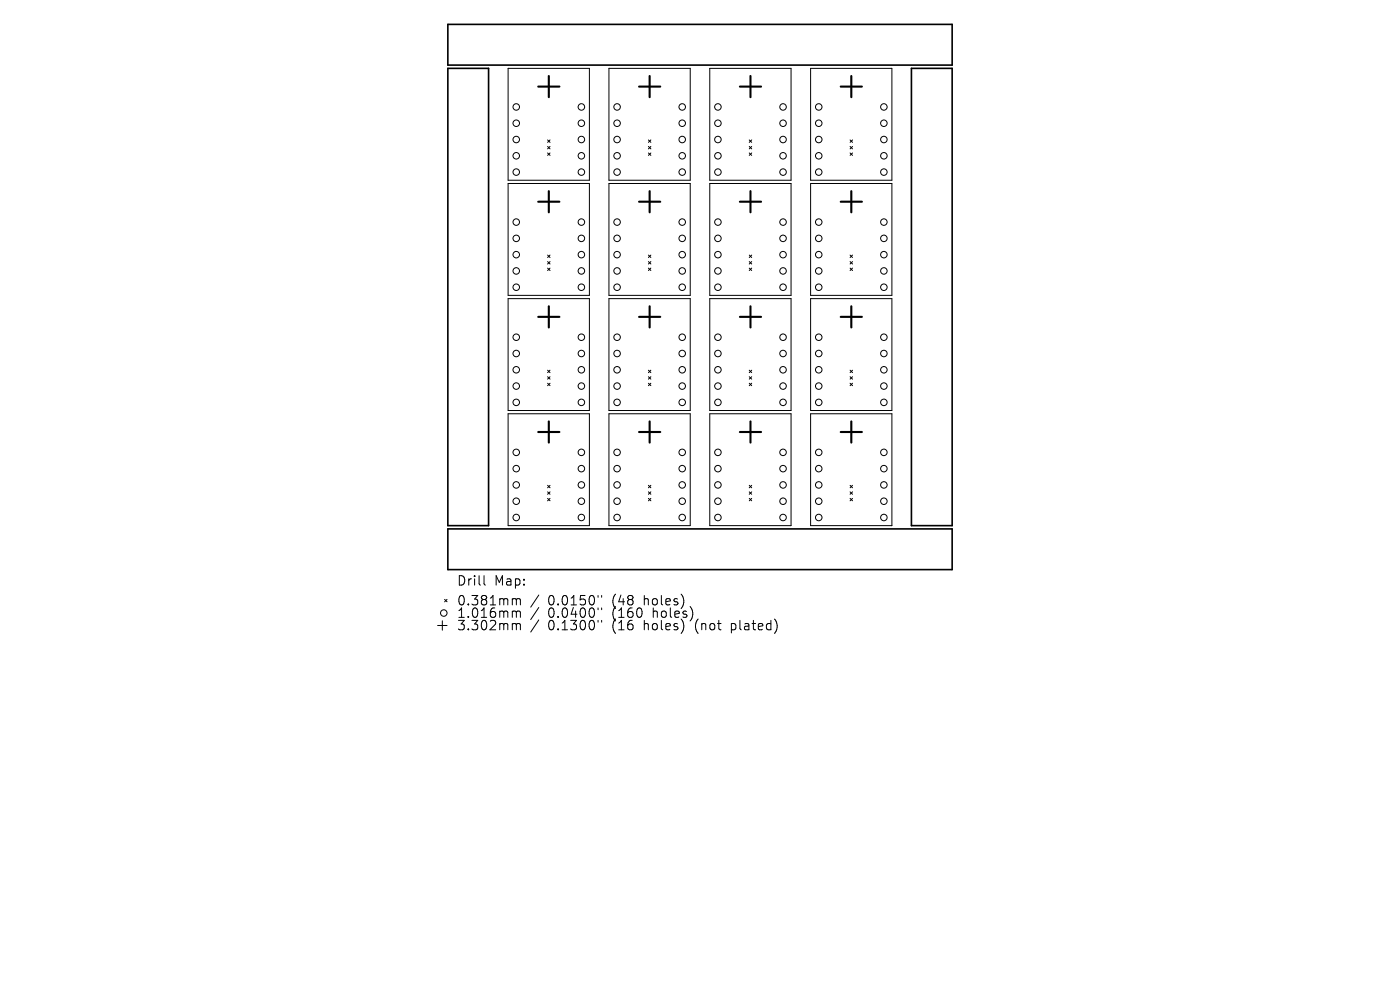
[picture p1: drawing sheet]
<svg xmlns="http://www.w3.org/2000/svg" width="297mm" height="210mm" viewBox="0 0 297 210" stroke-linecap="round" stroke-linejoin="round" font-family="sans-serif">
<defs><g id="words">
<g font-size="2.8">
<text x="96.8" y="124.5">Drill</text>
<text x="104.8" y="124.5">Map:</text>
<text x="96.8" y="128.7">0.381mm</text>
<text x="96.8" y="131.3">1.016mm</text>
<text x="116.3" y="128.7">0.0150&quot;</text>
<text x="116.3" y="131.3">0.0400&quot;</text>
<text x="130" y="128.7">(48</text>
<text x="130" y="131.3">(160</text>
<text x="136.9" y="128.7">holes)</text>
<text x="138.8" y="131.3">holes)</text>
<text x="96.8" y="134">3.302mm</text>
<text x="116.3" y="134">0.1300&quot;</text>
<text x="130" y="134">(16</text>
<text x="136.9" y="134">holes)</text>
<text x="147.9" y="134">(not</text>
<text x="155.8" y="134">plated)</text>
</g>
</g></defs>
<g fill="none" stroke="#000" stroke-width=".21">
<path d="M107.8 14.5h17.2v23.7h-17.2zM129.2 14.5h17.2v23.7h-17.2zM150.6 14.5h17.2v23.7h-17.2zM172 14.5h17.2v23.7h-17.2zM107.8 38.9h17.2v23.8h-17.2zM116.2 29.7l.5 .5M116.2 31.1l.5 .5M116.2 32.4l.5 .6M116.7 29.7l-.5 .5M116.7 31.1l-.5 .5M116.7 32.4l-.5 .6M129.2 38.9h17.2v23.8h-17.2z"/>
<path d="M137.6 29.7l.5 .5M137.6 31.1l.5 .5M137.6 32.4l.5 .6M138.1 29.7l-.5 .5M138.1 31.1l-.5 .5M138.1 32.4l-.5 .6M150.6 38.9h17.2v23.8h-17.2zM159 29.7l.5 .5M159 31.1l.5 .5M159 32.4l.5 .6M159.5 29.7l-.5 .5M159.5 31.1l-.5 .5"/>
<path d="M159.5 32.4l-.5 .6M172 38.9h17.2v23.8h-17.2zM180.3 29.7l.6 .5M180.3 31.1l.6 .5M180.3 32.4l.6 .6M180.9 29.7l-.6 .5M180.9 31.1l-.6 .5M180.9 32.4l-.6 .6M116.2 54.1l.5 .5M116.2 55.5l.5 .5M116.2 56.9l.5 .5M116.7 54.1l-.5 .5"/>
<path d="M116.7 55.5l-.5 .5M116.7 56.9l-.5 .5M137.6 54.1l.5 .5M137.6 55.5l.5 .5M137.6 56.9l.5 .5M138.1 54.1l-.5 .5M138.1 55.5l-.5 .5M138.1 56.9l-.5 .5M159 54.1l.5 .5M159 55.5l.5 .5M159 56.9l.5 .5M159.5 54.1l-.5 .5"/>
<path d="M159.5 55.5l-.5 .5M159.5 56.9l-.5 .5M180.3 54.1l.6 .5M180.3 55.5l.6 .5M180.3 56.9l.6 .5M180.9 54.1l-.6 .5M180.9 55.5l-.6 .5M180.9 56.9l-.6 .5M107.8 63.3h17.2v23.8h-17.2zM116.2 78.5l.5 .5M116.2 79.9l.5 .5M116.7 78.5l-.5 .5"/>
<path d="M116.7 79.9l-.5 .5M129.2 63.3h17.2v23.8h-17.2zM137.6 78.5l.5 .5M137.6 79.9l.5 .5M138.1 78.5l-.5 .5M138.1 79.9l-.5 .5M150.6 63.3h17.2v23.8h-17.2zM159 78.5l.5 .5M159 79.9l.5 .5M159.5 78.5l-.5 .5M159.5 79.9l-.5 .5M172 63.3h17.2v23.8h-17.2z"/>
<path d="M180.3 78.5l.6 .5M180.3 79.9l.6 .5M180.9 78.5l-.6 .5M180.9 79.9l-.6 .5M107.8 87.8h17.2v23.7h-17.2zM116.2 81.3l.5 .5M116.7 81.3l-.5 .5M129.2 87.8h17.2v23.7h-17.2zM137.6 81.3l.5 .5M138.1 81.3l-.5 .5M150.6 87.8h17.2v23.7h-17.2zM159 81.3l.5 .5"/>
<path d="M159.5 81.3l-.5 .5M172 87.8h17.2v23.7h-17.2zM180.3 81.3l.6 .5M180.9 81.3l-.6 .5M116.2 103l.5 .5M116.2 104.3l.5 .6M116.2 105.7l.5 .5M116.7 103l-.5 .5M116.7 104.3l-.5 .6M116.7 105.7l-.5 .5M137.6 103l.5 .5M137.6 104.3l.5 .6"/>
<path d="M137.6 105.7l.5 .5M138.1 103l-.5 .5M138.1 104.3l-.5 .6M138.1 105.7l-.5 .5M159 103l.5 .5M159 104.3l.5 .6M159 105.7l.5 .5M159.5 103l-.5 .5M159.5 104.3l-.5 .6M159.5 105.7l-.5 .5M180.3 103l.6 .5M180.3 104.3l.6 .6"/>
<path d="M180.3 105.7l.6 .5M180.9 103l-.6 .5M180.9 104.3l-.6 .6M180.9 105.7l-.6 .5M92.8 132.7h2M93.8 131.7v2M94.3 127.1l.5 .6M94.8 127.1l-.5 .6M102.7 122.1v1.7l.3 .3M109 127l.4 .1 .1 .2M109 129.6h.3l.2 .3M109 132.3h.3l.2 .3"/>
<path d="M109.5 127.3l.3-.3 .5 .1 .1 1.2M109.5 127.3v1M109.5 129.9v1.1M109.5 132.6v1M109.5 129.9l.3-.3 .5 .1 .1 1.3M109.5 132.6l.3-.3 .5 .1 .1 1.2M114.3 126.2l-1.7 2.6M114.3 128.9l-1.7 2.5M114.3 131.5l-1.7 2.6M126.9 126.3v.4M126.9 129v.3M126.9 131.6v.4"/>
<path d="M127.6 126.3v.4M127.6 129v.3M127.6 131.6v.4"/>
<circle cx="109.5" cy="29.6" r=".69"/>
<circle cx="109.5" cy="33.1" r=".69"/>
<circle cx="109.5" cy="36.5" r=".69"/>
<circle cx="109.5" cy="22.7" r=".69"/>
<circle cx="109.5" cy="26.1" r=".69"/>
<circle cx="123.3" cy="33.1" r=".69"/>
<circle cx="123.3" cy="29.6" r=".69"/>
<circle cx="123.3" cy="36.5" r=".69"/>
<circle cx="123.3" cy="26.1" r=".69"/>
<circle cx="123.3" cy="22.7" r=".69"/>
<circle cx="130.9" cy="33.1" r=".69"/>
<circle cx="130.9" cy="29.6" r=".69"/>
<circle cx="130.9" cy="36.5" r=".69"/>
<circle cx="130.9" cy="26.1" r=".69"/>
<circle cx="130.9" cy="22.7" r=".69"/>
<circle cx="144.7" cy="33.1" r=".69"/>
<circle cx="144.7" cy="29.6" r=".69"/>
<circle cx="144.7" cy="36.5" r=".69"/>
<circle cx="144.7" cy="26.1" r=".69"/>
<circle cx="144.7" cy="22.7" r=".69"/>
<circle cx="152.3" cy="33.1" r=".69"/>
<circle cx="152.3" cy="29.6" r=".69"/>
<circle cx="152.3" cy="36.5" r=".69"/>
<circle cx="152.3" cy="26.1" r=".69"/>
<circle cx="152.3" cy="22.7" r=".69"/>
<circle cx="166.1" cy="33.1" r=".69"/>
<circle cx="166.1" cy="29.6" r=".69"/>
<circle cx="166.1" cy="36.5" r=".69"/>
<circle cx="166.1" cy="26.1" r=".69"/>
<circle cx="166.1" cy="22.7" r=".69"/>
<circle cx="173.7" cy="33.1" r=".69"/>
<circle cx="173.7" cy="29.6" r=".69"/>
<circle cx="173.7" cy="36.5" r=".69"/>
<circle cx="173.7" cy="26.1" r=".69"/>
<circle cx="173.7" cy="22.7" r=".69"/>
<circle cx="187.5" cy="33.1" r=".69"/>
<circle cx="187.5" cy="29.6" r=".69"/>
<circle cx="187.5" cy="36.5" r=".69"/>
<circle cx="187.5" cy="22.7" r=".69"/>
<circle cx="187.5" cy="26.1" r=".69"/>
<circle cx="109.5" cy="50.6" r=".69"/>
<circle cx="109.5" cy="57.5" r=".69"/>
<circle cx="109.5" cy="54" r=".69"/>
<circle cx="109.5" cy="47.1" r=".69"/>
<circle cx="123.3" cy="50.6" r=".69"/>
<circle cx="123.3" cy="57.5" r=".69"/>
<circle cx="123.3" cy="54" r=".69"/>
<circle cx="123.3" cy="47.1" r=".69"/>
<circle cx="130.9" cy="50.6" r=".69"/>
<circle cx="130.9" cy="57.5" r=".69"/>
<circle cx="130.9" cy="54" r=".69"/>
<circle cx="130.9" cy="47.1" r=".69"/>
<circle cx="144.7" cy="50.6" r=".69"/>
<circle cx="144.7" cy="57.5" r=".69"/>
<circle cx="144.7" cy="54" r=".69"/>
<circle cx="144.7" cy="47.1" r=".69"/>
<circle cx="152.3" cy="50.6" r=".69"/>
<circle cx="152.3" cy="57.5" r=".69"/>
<circle cx="152.3" cy="54" r=".69"/>
<circle cx="152.3" cy="47.1" r=".69"/>
<circle cx="166.1" cy="50.6" r=".69"/>
<circle cx="166.1" cy="57.5" r=".69"/>
<circle cx="166.1" cy="54" r=".69"/>
<circle cx="166.1" cy="47.1" r=".69"/>
<circle cx="173.7" cy="50.6" r=".69"/>
<circle cx="173.7" cy="57.5" r=".69"/>
<circle cx="173.7" cy="54" r=".69"/>
<circle cx="173.7" cy="47.1" r=".69"/>
<circle cx="187.5" cy="50.6" r=".69"/>
<circle cx="187.5" cy="57.5" r=".69"/>
<circle cx="187.5" cy="54" r=".69"/>
<circle cx="187.5" cy="47.1" r=".69"/>
<circle cx="109.5" cy="71.5" r=".69"/>
<circle cx="109.5" cy="75" r=".69"/>
<circle cx="109.5" cy="60.9" r=".69"/>
<circle cx="109.5" cy="78.4" r=".69"/>
<circle cx="123.3" cy="71.5" r=".69"/>
<circle cx="123.3" cy="60.9" r=".69"/>
<circle cx="123.3" cy="78.4" r=".69"/>
<circle cx="123.3" cy="75" r=".69"/>
<circle cx="130.9" cy="71.5" r=".69"/>
<circle cx="130.9" cy="75" r=".69"/>
<circle cx="130.9" cy="78.4" r=".69"/>
<circle cx="130.9" cy="60.9" r=".69"/>
<circle cx="144.7" cy="71.5" r=".69"/>
<circle cx="144.7" cy="75" r=".69"/>
<circle cx="144.7" cy="60.9" r=".69"/>
<circle cx="144.7" cy="78.4" r=".69"/>
<circle cx="152.3" cy="71.5" r=".69"/>
<circle cx="152.3" cy="75" r=".69"/>
<circle cx="152.3" cy="60.9" r=".69"/>
<circle cx="152.3" cy="78.4" r=".69"/>
<circle cx="166.1" cy="71.5" r=".69"/>
<circle cx="166.1" cy="60.9" r=".69"/>
<circle cx="166.1" cy="78.4" r=".69"/>
<circle cx="166.1" cy="75" r=".69"/>
<circle cx="173.7" cy="71.5" r=".69"/>
<circle cx="173.7" cy="60.9" r=".69"/>
<circle cx="173.7" cy="78.4" r=".69"/>
<circle cx="173.7" cy="75" r=".69"/>
<circle cx="187.5" cy="71.5" r=".69"/>
<circle cx="187.5" cy="60.9" r=".69"/>
<circle cx="187.5" cy="78.4" r=".69"/>
<circle cx="187.5" cy="75" r=".69"/>
<circle cx="109.5" cy="81.9" r=".69"/>
<circle cx="109.5" cy="96" r=".69"/>
<circle cx="109.5" cy="99.4" r=".69"/>
<circle cx="109.5" cy="85.4" r=".69"/>
<circle cx="123.3" cy="81.9" r=".69"/>
<circle cx="123.3" cy="96" r=".69"/>
<circle cx="123.3" cy="99.4" r=".69"/>
<circle cx="123.3" cy="85.4" r=".69"/>
<circle cx="130.9" cy="81.9" r=".69"/>
<circle cx="130.9" cy="96" r=".69"/>
<circle cx="130.9" cy="99.4" r=".69"/>
<circle cx="130.9" cy="85.4" r=".69"/>
<circle cx="144.7" cy="96" r=".69"/>
<circle cx="144.7" cy="81.9" r=".69"/>
<circle cx="144.7" cy="99.4" r=".69"/>
<circle cx="144.7" cy="85.4" r=".69"/>
<circle cx="152.3" cy="81.9" r=".69"/>
<circle cx="152.3" cy="96" r=".69"/>
<circle cx="152.3" cy="99.4" r=".69"/>
<circle cx="152.3" cy="85.4" r=".69"/>
<circle cx="166.1" cy="96" r=".69"/>
<circle cx="166.1" cy="81.9" r=".69"/>
<circle cx="166.1" cy="99.4" r=".69"/>
<circle cx="166.1" cy="85.4" r=".69"/>
<circle cx="173.7" cy="81.9" r=".69"/>
<circle cx="173.7" cy="96" r=".69"/>
<circle cx="173.7" cy="99.4" r=".69"/>
<circle cx="173.7" cy="85.4" r=".69"/>
<circle cx="187.5" cy="96" r=".69"/>
<circle cx="187.5" cy="81.9" r=".69"/>
<circle cx="187.5" cy="99.4" r=".69"/>
<circle cx="187.5" cy="85.4" r=".69"/>
<circle cx="109.5" cy="106.3" r=".69"/>
<circle cx="109.5" cy="109.8" r=".69"/>
<circle cx="109.5" cy="102.9" r=".69"/>
<circle cx="123.3" cy="106.3" r=".69"/>
<circle cx="123.3" cy="109.8" r=".69"/>
<circle cx="123.3" cy="102.9" r=".69"/>
<circle cx="130.9" cy="106.3" r=".69"/>
<circle cx="130.9" cy="109.8" r=".69"/>
<circle cx="130.9" cy="102.9" r=".69"/>
<circle cx="144.7" cy="109.8" r=".69"/>
<circle cx="144.7" cy="106.3" r=".69"/>
<circle cx="144.7" cy="102.9" r=".69"/>
<circle cx="152.3" cy="109.8" r=".69"/>
<circle cx="152.3" cy="106.3" r=".69"/>
<circle cx="152.3" cy="102.9" r=".69"/>
<circle cx="166.1" cy="106.3" r=".69"/>
<circle cx="166.1" cy="109.8" r=".69"/>
<circle cx="166.1" cy="102.9" r=".69"/>
<circle cx="173.7" cy="106.3" r=".69"/>
<circle cx="173.7" cy="109.8" r=".69"/>
<circle cx="173.7" cy="102.9" r=".69"/>
<circle cx="187.5" cy="106.3" r=".69"/>
<circle cx="187.5" cy="109.8" r=".69"/>
<circle cx="187.5" cy="102.9" r=".69"/>
<circle cx="94.1" cy="130" r=".69"/>
</g>
<path d="M95 14.5h8.6v97h-8.6zM95 5.2h107v8.6h-107zM193.4 14.5h8.6v97h-8.6zM95 112.2h107v8.6h-107z" fill="none" stroke="#000" stroke-width=".35"/>
<g fill="none" stroke="#000" stroke-width=".45">
<path d="M114.2 18.4h4.5M116.4 16.1v4.5M135.6 18.4h4.5M137.8 16.1v4.5M157 18.4h4.5M159.2 16.1v4.5M178.4 18.4h4.4M180.6 16.1v4.5M114.2 42.8h4.5M116.4 40.5v4.5M135.6 42.8h4.5M137.8 40.5v4.5"/>
<path d="M157 42.8h4.5M159.2 40.5v4.5M178.4 42.8h4.4M180.6 40.5v4.5M114.2 67.2h4.5M116.4 65v4.5M135.6 67.2h4.5M137.8 65v4.5M157 67.2h4.5M159.2 65v4.5M178.4 67.2h4.4M180.6 65v4.5"/>
<path d="M114.2 91.6h4.5M116.4 89.4v4.5M135.6 91.6h4.5M137.8 89.4v4.5M157 91.6h4.5M159.2 89.4v4.5M178.4 91.6h4.4M180.6 89.4v4.5"/>
</g>
<use href="#words"/>
</svg>
